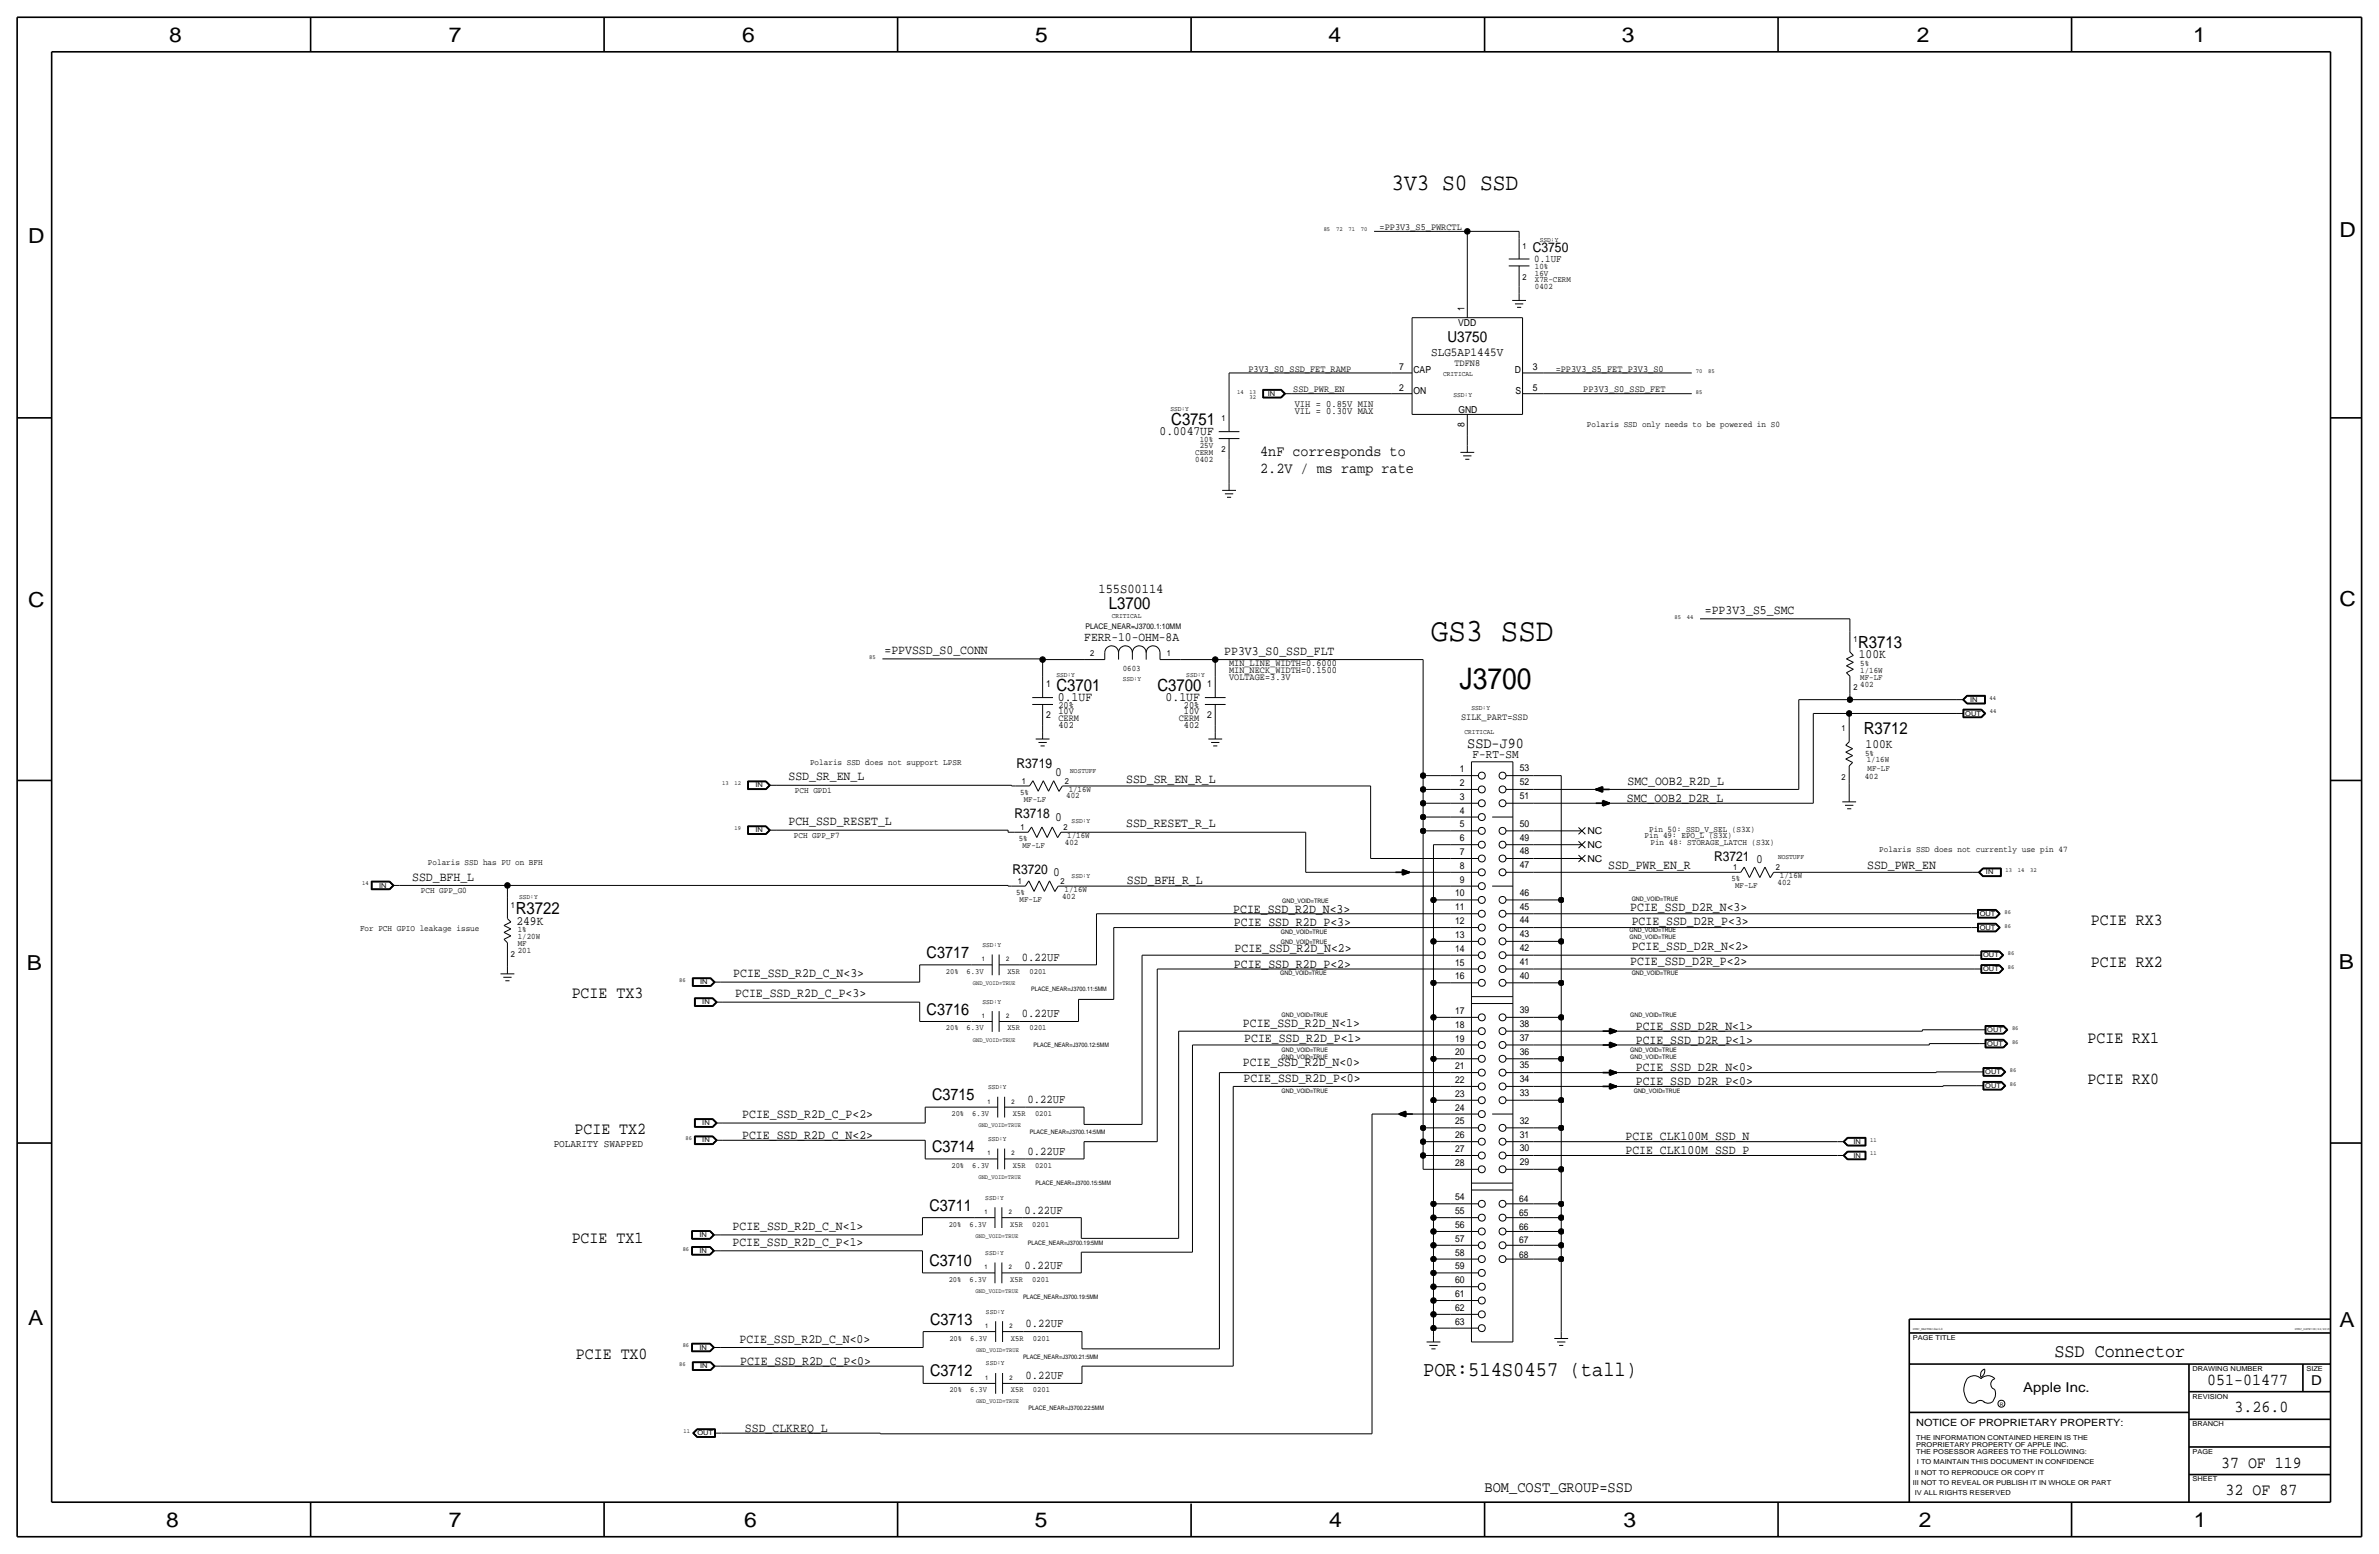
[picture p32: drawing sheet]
<svg xmlns="http://www.w3.org/2000/svg" width="875mm" height="572mm" viewBox="0 0 875 572" stroke-linecap="round" stroke-linejoin="round" font-family="sans-serif">
<defs><g id="words">
<text font-size="12" x="526.3" y="235.7">GS3 SSD</text>
<text font-size="10.9" x="536.9" y="253.5">J3700</text>
<text font-size="8.7" x="511.8" y="69.9">3V3 S0 SSD</text>
<text font-size="7.7" x="523.4" y="506.2">POR:514S0457 (tall)</text>
<g font-size="7.6">
<text x="62.2" y="15.5">8</text>
<text x="165" y="15.5">7</text>
<text x="273" y="15.5">6</text>
<text x="380.7" y="15.5">5</text>
<text x="488.6" y="15.5">4</text>
<text x="596.6" y="15.5">3</text>
<text x="705.1" y="15.5">2</text>
<text x="806.7" y="15.5">1</text>
<text x="10.4" y="89.4">D</text>
<text x="860.5" y="87.1">D</text>
<text x="10.4" y="223.3">C</text>
<text x="860.5" y="222.8">C</text>
<text x="9.8" y="356.6">B</text>
<text x="860.2" y="356.4">B</text>
<text x="10.4" y="487.4">A</text>
<text x="860.5" y="488.2">A</text>
<text x="61.2" y="561.6">8</text>
<text x="165" y="561.6">7</text>
<text x="273.8" y="561.6">6</text>
<text x="380.7" y="561.6">5</text>
<text x="488.9" y="561.6">4</text>
<text x="597.1" y="561.6">3</text>
<text x="705.8" y="561.6">2</text>
<text x="806.9" y="561.6">1</text>
</g>
<text font-size="6.9" x="755.7" y="499.1">SSD Connector</text>
<g font-size="6.2">
<text x="430.8" y="156.2">C3751</text>
<text x="407.9" y="224">L3700</text>
<text x="683.5" y="238.3">R3713</text>
<text x="388.6" y="254">C3701</text>
<text x="425.7" y="254">C3700</text>
<text x="685.6" y="270">R3712</text>
<text x="189.7" y="336.3">R3722</text>
<text x="769.1" y="340.4">PCIE RX3</text>
<text x="769.1" y="355.6">PCIE RX2</text>
<text x="210.3" y="367">PCIE TX3</text>
<text x="767.8" y="383.5">PCIE RX1</text>
<text x="767.8" y="398.8">PCIE RX0</text>
<text x="211.3" y="417.1">PCIE TX2</text>
<text x="210.3" y="457.2">PCIE TX1</text>
<text x="211.8" y="499.9">PCIE TX0</text>
<text x="811.9" y="509.3">051-01477</text>
<text x="821.9" y="519.4">3.26.0</text>
<text x="817" y="539.8">37 OF 119</text>
<text x="818.6" y="549.9">32 OF 87</text>
</g>
<g font-size="5.9">
<text x="340.8" y="352.3">C3717</text>
<text x="340.8" y="373.1">C3716</text>
<text x="342.8" y="404.6">C3715</text>
<text x="342.8" y="423.7">C3714</text>
<text x="341.8" y="445.3">C3711</text>
<text x="341.8" y="465.6">C3710</text>
<text x="342.1" y="487.2">C3713</text>
<text x="342.1" y="506.2">C3712</text>
</g>
<g font-size="5.6">
<text x="532.4" y="125.7">U3750</text>
<text x="463.5" y="167.6">4nF corresponds to</text>
<text x="463.5" y="174">2.2V / ms ramp rate</text>
<text x="539.7" y="275.1">SSD-J90</text>
<text x="546" y="548.6">BOM_COST_GROUP=SSD</text>
</g>
<g font-size="5">
<text x="563.8" y="92.7">C3750</text>
<text x="404.1" y="217.9">155S00114</text>
<text x="373.9" y="282.4">R3719</text>
<text x="373.2" y="301">R3718</text>
<text x="630.5" y="316.7">R3721</text>
<text x="372.4" y="321.6">R3720</text>
<text x="850.1" y="509.3">D</text>
<text x="744.2" y="511.8">Apple Inc.</text>
</g>
<g font-size="4.7">
<text x="426.5" y="160">0.0047UF</text>
<text x="627.1" y="225.8">=PP3V3_S5_SMC</text>
<text x="398.8" y="235.7">FERR-10-OHM-8A</text>
<text x="325.3" y="240.5">=PPVSSD_S0_CONN</text>
<text x="450.3" y="240.8">PP3V3_S0_SSD_FLT</text>
<text x="683.7" y="242.1">100K</text>
<text x="389.1" y="257.8">0.1UF</text>
<text x="428.7" y="257.8">0.1UF</text>
<text x="686.2" y="275.1">100K</text>
<text x="290" y="287">SSD_SR_EN_L</text>
<text x="388.1" y="285.5">0</text>
<text x="414.2" y="288">SSD_SR_EN_R_L</text>
<text x="598.6" y="288.5">SMC_OOB2_R2D_L</text>
<text x="598.4" y="294.9">SMC_OOB2_D2R_L</text>
<text x="290" y="303.5">PCH_SSD_RESET_L</text>
<text x="388.1" y="302">0</text>
<text x="414.2" y="304.3">SSD_RESET_R_L</text>
<text x="645.9" y="317.2">0</text>
<text x="151.6" y="323.8">SSD_BFH_L</text>
<text x="387.3" y="322.3">0</text>
<text x="591.5" y="319.5">SSD_PWR_EN_R</text>
<text x="686.8" y="319.5">SSD_PWR_EN</text>
<text x="414.5" y="325.1">SSD_BFH_R_L</text>
<text x="453.6" y="335.8">PCIE_SSD_R2D_N&lt;3&gt;</text>
<text x="599.6" y="335">PCIE_SSD_D2R_N&lt;3&gt;</text>
<text x="189.9" y="340.1">249K</text>
<text x="453.9" y="340.6">PCIE_SSD_R2D_P&lt;3&gt;</text>
<text x="600.2" y="340.1">PCIE_SSD_D2R_P&lt;3&gt;</text>
<text x="454.1" y="350.3">PCIE_SSD_R2D_N&lt;2&gt;</text>
<text x="600.2" y="349.5">PCIE_SSD_D2R_N&lt;2&gt;</text>
<text x="269.7" y="359.4">PCIE_SSD_R2D_C_N&lt;3&gt;</text>
<text x="453.8" y="355.9">PCIE_SSD_R2D_P&lt;2&gt;</text>
<text x="599.6" y="354.8">PCIE_SSD_D2R_P&lt;2&gt;</text>
<text x="270.5" y="366.8">PCIE_SSD_R2D_C_P&lt;3&gt;</text>
<text x="457.2" y="377.7">PCIE_SSD_R2D_N&lt;1&gt;</text>
<text x="457.7" y="383">PCIE_SSD_R2D_P&lt;1&gt;</text>
<text x="601.7" y="378.7">PCIE_SSD_D2R_N&lt;1&gt;</text>
<text x="601.7" y="383.8">PCIE_SSD_D2R_P&lt;1&gt;</text>
<text x="457.1" y="392.2">PCIE_SSD_R2D_N&lt;0&gt;</text>
<text x="601.7" y="394">PCIE_SSD_D2R_N&lt;0&gt;</text>
<text x="457.4" y="397.8">PCIE_SSD_R2D_P&lt;0&gt;</text>
<text x="601.7" y="399">PCIE_SSD_D2R_P&lt;0&gt;</text>
<text x="273" y="411.2">PCIE_SSD_R2D_C_P&lt;2&gt;</text>
<text x="273" y="418.8">PCIE_SSD_R2D_C_N&lt;2&gt;</text>
<text x="597.9" y="419.4">PCIE_CLK100M_SSD_N</text>
<text x="597.9" y="424.4">PCIE_CLK100M_SSD_P</text>
<text x="269.4" y="452.4">PCIE_SSD_R2D_C_N&lt;1&gt;</text>
<text x="269.4" y="458.2">PCIE_SSD_R2D_C_P&lt;1&gt;</text>
<text x="272" y="493.8">PCIE_SSD_R2D_C_N&lt;0&gt;</text>
<text x="272.2" y="501.9">PCIE_SSD_R2D_C_P&lt;0&gt;</text>
<text x="274" y="526.8">SSD_CLKREQ_L</text>
</g>
<g font-size="4.5">
<text x="526.4" y="130.8">SLG5AP1445V</text>
<text x="541.7" y="278.9">F-RT-SM</text>
</g>
<g font-size="4.4">
<text x="375.9" y="353.3">0.22UF</text>
<text x="375.9" y="374.1">0.22UF</text>
<text x="377.9" y="405.6">0.22UF</text>
<text x="377.9" y="424.7">0.22UF</text>
<text x="376.9" y="446.3">0.22UF</text>
<text x="376.9" y="466.6">0.22UF</text>
<text x="377.1" y="488.2">0.22UF</text>
<text x="377.1" y="507.2">0.22UF</text>
</g>
<g font-size="3.8">
<text x="564.3" y="96.5">0.1UF</text>
<text x="203.7" y="421.9">POLARITY SWAPPED</text>
</g>
<text font-size="3.7" x="704.8" y="524.5">NOTICE OF PROPRIETARY PROPERTY:</text>
<g font-size="3.6">
<text x="476.2" y="149.9">VIH = 0.85V MIN</text>
<text x="476.2" y="152.4">VIL = 0.30V MAX</text>
</g>
<g font-size="3.5">
<text x="507.4" y="84.6">=PP3V3_S5_PWRCTL</text>
<text x="536.4" y="119.9">VDD</text>
<text x="538.7" y="114.3" transform="rotate(-90 538.7 114.3)">1</text>
<text x="459.2" y="136.7">P3V3_S0_SSD_FET_RAMP</text>
<text x="514.6" y="136.1">7</text>
<text x="519.9" y="137.2">CAP</text>
<text x="535" y="134.6">TDFN8</text>
<text x="557.2" y="137.2">D</text>
<text x="563.8" y="136.1">3</text>
<text x="572.2" y="136.7">=PP3V3_S5_FET_P3V3_S0</text>
<text x="514.6" y="143.8">2</text>
<text x="563.8" y="143.8">5</text>
<text x="475.7" y="144.3">SSD_PWR_EN</text>
<text x="519.9" y="144.8">ON</text>
<text x="557.4" y="144.8">S</text>
<text x="582.4" y="144.3">PP3V3_S0_SSD_FET</text>
<text x="536.4" y="151.9">GND</text>
<text x="538.7" y="157.2" transform="rotate(-90 538.7 157.2)">8</text>
<text x="452.1" y="245.1">MIN_LINE_WIDTH=0.6000</text>
<text x="452.1" y="250.2">VOLTAGE=3.3V</text>
<text x="452.1" y="247.6">MIN_NECK_WIDTH=0.1500</text>
<text x="384.8" y="252.7">1</text>
<text x="444" y="252.7">1</text>
<text x="389.3" y="260.4">20%</text>
<text x="389.3" y="262.6">10V</text>
<text x="435.5" y="262.6">10V</text>
<text x="435.5" y="260.3">20%</text>
<text x="384.8" y="264.2">2</text>
<text x="389.3" y="265.2">CERM</text>
<text x="389.3" y="267.7">402</text>
<text x="433.6" y="265.2">CERM</text>
<text x="435.5" y="267.7">402</text>
<text x="444" y="264.2">2</text>
<text x="537.4" y="264.9">SILK_PART=SSD</text>
<text x="536.9" y="283.9">1</text>
<text x="559" y="283.7">53</text>
<text x="536.9" y="289">2</text>
<text x="559" y="288.8">52</text>
<text x="559" y="293.9">51</text>
<text x="536.9" y="299.2">4</text>
<text x="536.9" y="294.1">3</text>
<text x="536.9" y="304.3">5</text>
<text x="559" y="304">50</text>
<text x="536.9" y="309.4">6</text>
<text x="559" y="309.1">49</text>
<text x="583.9" y="311.9">NC</text>
<text x="583.9" y="306.8">NC</text>
<text x="536.9" y="314.4">7</text>
<text x="559" y="314.2">48</text>
<text x="583.9" y="317">NC</text>
<text x="536.9" y="319.5">8</text>
<text x="559" y="319.3">47</text>
<text x="535.2" y="329.7">10</text>
<text x="536.9" y="324.6">9</text>
<text x="559" y="329.4">46</text>
<text x="535.2" y="334.8">11</text>
<text x="559" y="334.5">45</text>
<text x="535.2" y="339.8">12</text>
<text x="559" y="339.6">44</text>
<text x="535.2" y="344.9">13</text>
<text x="559" y="344.7">43</text>
<text x="535.2" y="350">14</text>
<text x="559" y="349.8">42</text>
<text x="535.2" y="355.1">15</text>
<text x="559" y="354.8">41</text>
<text x="559" y="359.9">40</text>
<text x="535.2" y="360.2">16</text>
<text x="535.2" y="378">18</text>
<text x="535.2" y="372.9">17</text>
<text x="559" y="372.6">39</text>
<text x="559" y="377.7">38</text>
<text x="535.2" y="383">19</text>
<text x="559" y="382.8">37</text>
<text x="535.2" y="388.1">20</text>
<text x="559" y="387.9">36</text>
<text x="535.2" y="393.2">21</text>
<text x="559" y="392.9">35</text>
<text x="535.2" y="398.3">22</text>
<text x="559" y="398">34</text>
<text x="535.2" y="403.4">23</text>
<text x="559" y="403.1">33</text>
<text x="535.2" y="413.5">25</text>
<text x="535.2" y="408.4">24</text>
<text x="559" y="413.3">32</text>
<text x="535.2" y="418.6">26</text>
<text x="559" y="418.3">31</text>
<text x="535.2" y="423.7">27</text>
<text x="559" y="423.4">30</text>
<text x="535.2" y="428.8">28</text>
<text x="559" y="428.5">29</text>
<text x="535.2" y="441.4">54</text>
<text x="558.7" y="442">64</text>
<text x="535.2" y="446.5">55</text>
<text x="558.7" y="447">65</text>
<text x="535.2" y="451.6">56</text>
<text x="558.7" y="452.4">66</text>
<text x="535.2" y="461.8">58</text>
<text x="535.2" y="456.7">57</text>
<text x="558.7" y="457.2">67</text>
<text x="535.2" y="466.8">59</text>
<text x="558.7" y="462.5">68</text>
<text x="535.2" y="471.9">60</text>
<text x="535.2" y="477">61</text>
<text x="535.2" y="482.1">62</text>
<text x="535.2" y="487.2">63</text>
</g>
<g font-size="3.2">
<text x="583.7" y="157">Polaris SSD only needs to be powered in S0</text>
<text x="297.9" y="281.4">Polaris SSD does not support LPSR</text>
<text x="292.4" y="291.6">PCH GPD1</text>
<text x="606.6" y="305.8">Pin 50: SSD_V_SEL (S3X)</text>
<text x="292" y="308.1">PCH GPP_F7</text>
<text x="604.9" y="308.4">Pin 49: EPO_L (S3X)</text>
<text x="607.1" y="310.9">Pin 48: STORAGE_LATCH (S3X)</text>
<text x="691.2" y="313.2">Polaris SSD does not currently use pin 47</text>
<text x="157.4" y="318.3">Polaris SSD has PU on BFH</text>
<text x="154.8" y="328.4">PCH GPP_G0</text>
<text x="132.4" y="342.4">For PCH GPIO leakage issue</text>
</g>
<g font-size="3.1">
<text x="560" y="91.4">1</text>
<text x="564.6" y="99.1">10%</text>
<text x="564.6" y="101.3">16V</text>
<text x="560" y="102.9">2</text>
<text x="564.6" y="103.9">X7R-CERM</text>
<text x="564.6" y="106.4">0402</text>
<text x="449.3" y="154.9">1</text>
<text x="439.6" y="167.4">CERM</text>
<text x="441.3" y="164.8">25V</text>
<text x="441.3" y="162.6">10%</text>
<text x="449.3" y="166.4">2</text>
<text x="439.6" y="169.9">0402</text>
<text x="681.7" y="236">1</text>
<text x="401" y="241.3">2</text>
<text x="429.2" y="241.3">1</text>
<text x="684.2" y="244.9">5%</text>
<text x="413" y="246.6">0603</text>
<text x="684.2" y="249.9">MF-LF</text>
<text x="684.2" y="247.4">1/16W</text>
<text x="681.7" y="253.7">2</text>
<text x="684.2" y="252.5">402</text>
<text x="677.4" y="269">1</text>
<text x="686" y="278.1">5%</text>
<text x="686.6" y="280.4">1/16W</text>
<text x="677.4" y="286.8">2</text>
<text x="685.9" y="286.5">402</text>
<text x="686.9" y="283.5">MF-LF</text>
<text x="375.2" y="292.4">5%</text>
<text x="375.9" y="288.3">1</text>
<text x="391.6" y="288.3">2</text>
<text x="392.2" y="293.6">402</text>
<text x="393.1" y="291.1">1/16W</text>
<text x="376.6" y="294.9">MF-LF</text>
<text x="375.4" y="305.3">1</text>
<text x="391.1" y="305.3">2</text>
<text x="374.7" y="309.4">5%</text>
<text x="376.1" y="311.9">MF-LF</text>
<text x="391.7" y="310.6">402</text>
<text x="392.6" y="308.1">1/16W</text>
<text x="637.5" y="320">1</text>
<text x="653.2" y="320">2</text>
<text x="654.7" y="322.8">1/16W</text>
<text x="373.7" y="329.2">5%</text>
<text x="374.3" y="325.1">1</text>
<text x="390.1" y="325.1">2</text>
<text x="391.6" y="327.9">1/16W</text>
<text x="636.9" y="324.1">5%</text>
<text x="638.2" y="326.6">MF-LF</text>
<text x="653.8" y="325.4">402</text>
<text x="187.9" y="334">1</text>
<text x="375" y="331.7">MF-LF</text>
<text x="390.7" y="330.5">402</text>
<text x="190.4" y="345.4">1/20W</text>
<text x="190.4" y="348">MF</text>
<text x="190.4" y="342.9">1%</text>
<text x="187.9" y="351.8">2</text>
<text x="190.4" y="350.5">201</text>
</g>
<g font-size="2.9">
<text x="399.2" y="231.1">PLACE_NEAR=J3700.1:10MM</text>
<text x="347.9" y="358.1">20%</text>
<text x="355.5" y="358.1">6.3V</text>
<text x="370.5" y="358.1">X5R</text>
<text x="378.7" y="358.1">0201</text>
<text x="347.9" y="379">20%</text>
<text x="355.5" y="379">6.3V</text>
<text x="370.5" y="379">X5R</text>
<text x="378.7" y="379">0201</text>
<text x="350" y="410.5">20%</text>
<text x="357.6" y="410.5">6.3V</text>
<text x="372.6" y="410.5">X5R</text>
<text x="380.7" y="410.5">0201</text>
<text x="350" y="429.5">20%</text>
<text x="357.6" y="429.5">6.3V</text>
<text x="372.6" y="429.5">X5R</text>
<text x="380.7" y="429.5">0201</text>
<text x="348.9" y="451.1">20%</text>
<text x="356.6" y="451.1">6.3V</text>
<text x="371.6" y="451.1">X5R</text>
<text x="379.7" y="451.1">0201</text>
<text x="348.9" y="471.4">20%</text>
<text x="356.6" y="471.4">6.3V</text>
<text x="371.6" y="471.4">X5R</text>
<text x="379.7" y="471.4">0201</text>
<text x="349.2" y="493">20%</text>
<text x="356.8" y="493">6.3V</text>
<text x="371.8" y="493">X5R</text>
<text x="379.9" y="493">0201</text>
<text x="349.2" y="512.1">20%</text>
<text x="356.8" y="512.1">6.3V</text>
<text x="371.8" y="512.1">X5R</text>
<text x="379.9" y="512.1">0201</text>
</g>
<g font-size="2.6">
<text x="566.4" y="88.9">SSD:Y</text>
<text x="530.8" y="138.4">CRITICAL</text>
<text x="534.6" y="146.1">SSD:Y</text>
<text x="430.5" y="151.1">SSD:Y</text>
<text x="408.9" y="227.3">CRITICAL</text>
<text x="388.6" y="248.9">SSD:Y</text>
<text x="413" y="250.4">SSD:Y</text>
<text x="436.3" y="248.9">SSD:Y</text>
<text x="541.2" y="261.1">SSD:Y</text>
<text x="538.7" y="270">CRITICAL</text>
<text x="393.6" y="284.2">NOSTUFF</text>
<text x="394.2" y="302.5">SSD:Y</text>
<text x="654" y="316">NOSTUFF</text>
<text x="394.2" y="322.8">SSD:Y</text>
<text x="191" y="330.5">SSD:Y</text>
<text x="361.4" y="348.2">SSD:Y</text>
<text x="361.4" y="369.1">SSD:Y</text>
<text x="363.4" y="400.6">SSD:Y</text>
<text x="363.4" y="419.6">SSD:Y</text>
<text x="362.4" y="441.2">SSD:Y</text>
<text x="362.4" y="461.5">SSD:Y</text>
<text x="362.7" y="483.1">SSD:Y</text>
<text x="362.7" y="502.2">SSD:Y</text>
</g>
<g font-size="2.5">
<text x="466.3" y="145.5">IN</text>
<text x="722.8" y="263.1">OUT</text>
<text x="724.6" y="258.1">IN</text>
<text x="277.9" y="289.6">IN</text>
<text x="277.9" y="306.1">IN</text>
<text x="730.5" y="321.6">IN</text>
<text x="139.4" y="326.4">IN</text>
<text x="728.2" y="341.9">OUT</text>
<text x="728.2" y="336.8">OUT</text>
<text x="729.4" y="352">OUT</text>
<text x="729.4" y="357.1">OUT</text>
<text x="257.5" y="362">IN</text>
<text x="258.3" y="369.3">IN</text>
<text x="731" y="379.5">OUT</text>
<text x="731" y="384.6">OUT</text>
<text x="730.2" y="395">OUT</text>
<text x="730.2" y="400.1">OUT</text>
<text x="258.3" y="413.8">IN</text>
<text x="258.3" y="420.1">IN</text>
<text x="681.7" y="425.7">IN</text>
<text x="681.7" y="420.6">IN</text>
<text x="257.3" y="454.9">IN</text>
<text x="257.3" y="460.8">IN</text>
<text x="257.3" y="496.3">IN</text>
<text x="703.5" y="492.8">PAGE TITLE</text>
<text x="257.5" y="503.2">IN</text>
<text x="806.4" y="504.2">DRAWING NUMBER</text>
<text x="848.3" y="504.2">SIZE</text>
<text x="806.4" y="514.4">REVISION</text>
<text x="256.5" y="527.8">OUT</text>
<text x="806.4" y="524.5">BRANCH</text>
<text x="704.8" y="532.1">PROPRIETARY PROPERTY OF APPLE INC.</text>
<text x="704.8" y="529.6">THE INFORMATION CONTAINED HEREIN IS THE</text>
<text x="704.8" y="534.7">THE POSESSOR AGREES TO THE FOLLOWING:</text>
<text x="705.1" y="538.5">I TO MAINTAIN THIS DOCUMENT IN CONFIDENCE</text>
<text x="806.4" y="534.7">PAGE</text>
<text x="704.3" y="542.3">II NOT TO REPRODUCE OR COPY IT</text>
<text x="806.4" y="544.8">SHEET</text>
<text x="703.5" y="546.1">III NOT TO REVEAL OR PUBLISH IT IN WHOLE OR PART</text>
<text x="704.3" y="549.9">IV ALL RIGHTS RESERVED</text>
</g>
<g font-size="2.3">
<text x="486.9" y="85.1">85</text>
<text x="491.4" y="85.1">72</text>
<text x="496" y="85.1">71</text>
<text x="500.6" y="85.1">70</text>
<text x="623.8" y="137.2">70</text>
<text x="628.3" y="137.2">85</text>
<text x="455.1" y="144.8">14</text>
<text x="459.6" y="146.6">32</text>
<text x="459.6" y="144.8">13</text>
<text x="623.8" y="144.8">85</text>
<text x="615.9" y="227.6">85</text>
<text x="620.5" y="227.6">44</text>
<text x="319.7" y="242.3">85</text>
<text x="731.8" y="257.3">44</text>
<text x="731.9" y="262.4">44</text>
<text x="265.6" y="288.8">13</text>
<text x="270.2" y="288.8">12</text>
<text x="270.2" y="305.3">19</text>
<text x="737.6" y="320.8">13</text>
<text x="742.2" y="320.8">14</text>
<text x="746.8" y="320.8">32</text>
<text x="133.2" y="325.6">14</text>
<text x="471.6" y="332">GND_VOID=TRUE</text>
<text x="600.2" y="331.2">GND_VOID=TRUE</text>
<text x="737.3" y="341.1">86</text>
<text x="737.3" y="336">86</text>
<text x="471.1" y="347.2">GND_VOID=TRUE</text>
<text x="471.1" y="343.4">GND_VOID=TRUE</text>
<text x="599.4" y="345.2">GND_VOID=TRUE</text>
<text x="599.4" y="342.6">GND_VOID=TRUE</text>
<text x="361.1" y="353.6">1</text>
<text x="370" y="353.6">2</text>
<text x="738.5" y="351.3">86</text>
<text x="470.9" y="358.6">GND_VOID=TRUE</text>
<text x="600.2" y="358.4">GND_VOID=TRUE</text>
<text x="738.5" y="356.4">86</text>
<text x="249.8" y="361.2">86</text>
<text x="357.8" y="362.2">GND_VOID=TRUE</text>
<text x="379.3" y="364.5">PLACE_NEAR=J3700.11:5MM</text>
<text x="361.1" y="374.4">1</text>
<text x="370" y="374.4">2</text>
<text x="471.4" y="374.1">GND_VOID=TRUE</text>
<text x="599.6" y="374.1">GND_VOID=TRUE</text>
<text x="357.8" y="383">GND_VOID=TRUE</text>
<text x="740.1" y="378.7">86</text>
<text x="740.1" y="383.8">86</text>
<text x="380.1" y="385.1">PLACE_NEAR=J3700.12:5MM</text>
<text x="471.4" y="386.8">GND_VOID=TRUE</text>
<text x="471.4" y="389.4">GND_VOID=TRUE</text>
<text x="599.6" y="389.4">GND_VOID=TRUE</text>
<text x="599.6" y="386.8">GND_VOID=TRUE</text>
<text x="739.3" y="394.2">86</text>
<text x="739.3" y="399.3">86</text>
<text x="363.2" y="405.9">1</text>
<text x="372.1" y="405.9">2</text>
<text x="471.4" y="402.1">GND_VOID=TRUE</text>
<text x="600.9" y="402.1">GND_VOID=TRUE</text>
<text x="252.1" y="419.4">86</text>
<text x="359.9" y="414.5">GND_VOID=TRUE</text>
<text x="378.8" y="417.1">PLACE_NEAR=J3700.14:5MM</text>
<text x="687.8" y="419.9">11</text>
<text x="363.2" y="424.9">1</text>
<text x="372.1" y="424.9">2</text>
<text x="687.8" y="424.9">11</text>
<text x="359.9" y="433.6">GND_VOID=TRUE</text>
<text x="380.9" y="435.9">PLACE_NEAR=J3700.15:5MM</text>
<text x="362.2" y="446.5">1</text>
<text x="371" y="446.5">2</text>
<text x="358.9" y="455.2">GND_VOID=TRUE</text>
<text x="251.1" y="460">86</text>
<text x="378.1" y="457.7">PLACE_NEAR=J3700.19:5MM</text>
<text x="362.2" y="466.9">1</text>
<text x="371" y="466.9">2</text>
<text x="358.9" y="475.5">GND_VOID=TRUE</text>
<text x="376.3" y="477.8">PLACE_NEAR=J3700.19:5MM</text>
<text x="362.4" y="488.4">1</text>
<text x="371.3" y="488.4">2</text>
<text x="251.1" y="495.6">86</text>
<text x="359.1" y="497.1">GND_VOID=TRUE</text>
<text x="249.8" y="502.4">86</text>
<text x="376.3" y="499.9">PLACE_NEAR=J3700.21:5MM</text>
<text x="362.4" y="507.5">1</text>
<text x="371.3" y="507.5">2</text>
<text x="359.1" y="516.1">GND_VOID=TRUE</text>
<text x="378.3" y="518.4">PLACE_NEAR=J3700.22:5MM</text>
<text x="251.5" y="527">11</text>
</g>
<text font-size="1.8" x="735.5" y="516.9">R</text>
<g font-size="1.2">
<text x="703.5" y="488.9">SYNC_MASTER=david</text>
<text x="844.1" y="488.9">SYNC_DATE=08/22/2016</text>
</g>
</g></defs>
<g fill="none" stroke="#000" stroke-width=".37">
<path d="M505.4 85.1h34.3zM539.7 85.1v24.1zM539.7 85.1h19zM554.9 97.8h7.7zM554.9 95.3h7.7zM558.7 85.1v2.5zM558.7 87.6v7.7zM558.7 97.8v7.6zM519.4 116.8v35.6zM519.4 116.8h40.6zM539.7 109.2v7.6zM556.2 110.5h5.1z"/>
<path d="M557.2 111.8h3.1zM558 113h1.5zM558.7 105.4v2.6zM558.7 108v2.5zM560 116.8v35.6zM452.1 137.2h59.7zM452.1 137.2v13.9zM511.8 137.2h7.6zM560 137.2h7.6zM567.6 137.2h54.6zM448.3 158.8h7.6zM452.1 151.1v7.7z"/>
<path d="M464.5 143.2h6.8zM464.5 143.2v3.2zM464.5 146.4h6.8zM464.6 143.3v3zM464.6 146.3h6.6zM464.6 143.3h6.6zM464.7 143.4v2.8zM464.7 146.2h6.5zM464.7 143.4h6.5zM464.8 143.5h6.3zM464.8 143.5v2.6zM464.8 146.1h6.3z"/>
<path d="M471.1 143.5l1.3 1.3zM471.2 146.2l1.3-1.4zM471.2 143.4l1.3 1.4zM471.2 146.3l1.5-1.5zM471.2 143.3l1.5 1.5zM471.3 146.4l1.5-1.6zM471.3 143.2l1.5 1.6zM472.4 144.8h2.5zM472.4 144.8l-1.3 1.3zM474.9 144.8h36.9zM511.8 144.8h7.6zM519.4 152.4h40.6z"/>
<path d="M539.7 152.4v7.6zM560 144.8h7.6zM567.6 144.8h54.6zM448.3 161.3h7.6zM452.1 168.9v8.9zM452.1 177.8v2.5zM452.1 161.3v7.6zM537.2 166.4h5zM538.2 167.6h3zM538.9 168.9h1.6zM539.7 160v3.8zM539.7 163.8v2.6z"/>
<path d="M449.5 180.3h5.1zM450.5 181.6h3.1zM451.3 182.9h1.5zM625.3 227.6h55.1zM680.4 227.6v4.6zM680.4 232.2v7.6zM680.4 239.8l1.3 1.2zM324.6 242.3h58.9zM379.7 259.1h7.6zM379.7 256.5h7.6zM383.5 242.3v.3zM383.5 242.6h15.2z"/>
<path d="M383.5 242.6v6.3zM383.5 248.9v7.6zM383.5 259.1v7.6zM398.7 242.6h7.6zM406.3 240v2.6zM406.3 240a2.54 2.54 0 0 1 2.6-2.5 2.54 2.54 0 0 1 2.5 2.5 2.54 2.54 0 0 1 2.6-2.5 2.54 2.54 0 0 1 2.5 2.5 2.54 2.54 0 0 1 2.5-2.5 2.54 2.54 0 0 1 2.6 2.5 2.54 2.54 0 0 1 2.5-2.5 2.54 2.54 0 0 1 2.6 2.5M411.4 240v2.6zM416.5 240v2.6zM421.6 240v2.6zM426.7 242.6h7.6zM426.7 240v2.6zM434.3 242.6h12.7z"/>
<path d="M443.2 256.5h7.6zM443.2 259.1h7.6zM447 242.6h76.4zM447 242.6v6.3zM447 248.9v7.6zM447 259.1v7.6zM523.4 242.6v42.6zM661.6 257.3v33zM661.6 257.3h18.8zM679.1 247.4l1.3 1.3zM679.1 244.9l2.6 1.2zM679.1 242.3l2.6 1.3z"/>
<path d="M679.1 242.3l2.6-1.3zM679.1 247.4l2.6-1.3zM679.1 244.9l2.6-1.3zM680.4 255v2.3zM680.4 248.7v6.3zM680.4 257.3h39.4zM719.8 257.3h2.5zM721.9 257.3l1.5-1.6zM721.9 257.3l1.5 1.6zM722 257.3l1.5 1.5zM722 257.3l1.5-1.5zM722.2 257.3l1.3 1.4z"/>
<path d="M722.3 257.3l1.3 1.3zM722.3 257.3l1.3-1.3zM723.4 258.9h6.8zM723.4 255.7h6.9zM723.5 255.8h6.6zM723.5 258.8h6.6zM723.5 255.9h6.5zM723.5 255.9l-1.3 1.4zM723.5 258.7h6.5zM723.6 256h6.3zM723.6 258.6h6.3zM729.9 256v2.6z"/>
<path d="M730 255.9v2.8zM730.1 255.8v3zM730.2 255.7v3.2zM380.9 271.8h5.1zM382 273.1h3zM382.7 274.3h1.6zM383.5 266.7v2.5zM383.5 269.2v2.6zM444.4 271.8h5.1zM445.5 273.1h3zM446.2 274.3h1.6zM447 266.7v2.5z"/>
<path d="M447 269.2v2.6zM667 262.4v33zM667 262.4h13.2zM678.9 279.1l2.5-1.2zM678.9 276.6l2.5-1.3zM678.9 274.1l1.3-1.3zM678.9 274.1l2.5 1.2zM678.9 279.1l2.5 1.3zM678.9 276.6l2.5 1.3zM680.2 262.4v2.8zM680.2 265.2v7.6zM680.2 262.4h39.6z"/>
<path d="M719.8 262.4h2.5zM722 264h6.8zM722 260.8v3.2zM722 260.8h6.8zM722.1 260.9v3zM722.1 263.9h6.7zM722.1 260.9h6.7zM722.2 261h6.5zM722.2 261v2.8zM722.2 263.8h6.5zM722.3 261.1h6.4zM722.3 261.1v2.6z"/>
<path d="M722.3 263.7h6.4zM728.7 263.7l1.2-1.3zM728.7 261.1l1.2 1.3zM728.7 261l1.4 1.4zM728.8 263.9l1.4-1.5zM728.8 260.9l1.4 1.5zM728.8 260.8l1.6 1.6zM728.8 264l1.6-1.6zM730.1 262.4l-1.4 1.4zM275 287.2v3.2zM275 290.4h6.8zM275 287.2h6.8z"/>
<path d="M275.1 287.3v3zM275.1 290.3h6.6zM275.1 287.3h6.6zM275.2 287.4v2.8zM275.2 290.2h6.5zM275.2 287.4h6.5zM275.3 287.5h6.3zM275.3 287.5v2.6zM275.3 290.1h6.3zM281.6 287.5l1.3 1.3zM281.6 290.1l1.3-1.3zM281.7 290.2l1.4-1.4z"/>
<path d="M281.7 287.4l1.4 1.4zM281.7 287.3l1.5 1.5zM281.7 290.3l1.5-1.5zM281.8 287.2l1.6 1.6zM281.8 290.4l1.6-1.6zM282.9 288.8h2.5zM285.4 288.8h86.7zM372.1 288.8v.3zM372.1 289.1h1.5zM373.6 289.1h5.1zM379.9 287.1l2 3.9zM379.9 287.1l-1.2 2z"/>
<path d="M383.7 287.1l-1.8 3.9zM383.7 287.1l2 3.9zM387.6 287.1l-1.9 3.9zM387.6 287.1l1.9 3.9zM390.8 289.1h5.6zM390.8 289.1l-1.3 2zM396.4 289.1h107.7zM504.1 289.1v26.6zM523.4 285.2v5.1zM523.4 290.3v5.1zM523.4 295.4v5.1zM523.4 285.2h10.2z"/>
<path d="M523.4 290.3h10.2zM523.4 295.4h10.2zM533.6 285.2h10.2zM533.6 295.4h10.2zM533.6 290.3h10.2zM541.2 280.2h15.3zM541.2 280.2v213.3zM553.9 295.4h10.2zM553.9 285.2h10.2zM553.9 290.3h10.2zM556.5 280.2v213.3zM564.1 295.4h102.9z"/>
<path d="M564.1 290.3h97.5zM564.1 285.2h10.1zM574.2 285.2v45.8zM677.6 294.9h5.1zM678.6 296.2h3.1zM679.4 297.4h1.5zM680.2 281.7l1.2-1.3zM680.2 288v4.4zM680.2 292.4v2.5zM680.2 281.7v6.3zM275 303.7v3.2zM275 306.9h6.8z"/>
<path d="M275 303.7h6.8zM275.1 303.8v3zM275.1 306.8h6.6zM275.1 303.8h6.6zM275.2 303.9v2.8zM275.2 306.7h6.5zM275.2 303.9h6.5zM275.3 304h6.3zM275.3 304v2.6zM275.3 306.6h6.3zM281.6 304l1.3 1.3zM281.6 306.6l1.3-1.3z"/>
<path d="M281.7 306.7l1.4-1.4zM281.7 303.9l1.4 1.4zM281.7 303.8l1.5 1.5zM281.7 306.8l1.5-1.5zM281.8 303.7l1.6 1.6zM281.8 306.9l1.6-1.6zM282.9 305.3h2.5zM285.4 305.3h85.4zM370.8 305.3v.8zM370.8 306.1h2.3zM373.1 306.1h5.1zM379.4 304.1l2 3.9z"/>
<path d="M379.4 304.1l-1.2 2zM383.2 304.1l-1.8 3.9zM383.2 304.1l2 3.9zM387 304.1l-1.8 3.9zM387 304.1l2 3.9zM390.2 306.1h5.7zM390.2 306.1l-1.2 2zM395.9 306.1h84.4zM480.3 306.1v14.7zM504.1 315.7h29.5zM523.4 300.5v5.1zM523.4 305.6v109.2z"/>
<path d="M523.4 300.5h10.2zM523.4 305.6h10.2zM527.3 310.6h6.3zM527.3 310.6v20.4zM533.6 315.7h10.2zM533.6 310.6h10.2zM533.6 305.6h10.2zM533.6 300.5h10.2zM548.8 300.5h7.7zM553.9 310.6h10.2zM553.9 315.7h10.2zM553.9 305.6h10.2z"/>
<path d="M564.1 315.7h17.8zM564.1 305.6h17.8zM564.1 310.6h17.8zM580.6 309.4l2.5 2.5zM580.6 304.3l2.5 2.5zM580.6 314.5l2.5 2.5zM583.1 309.4l-2.5 2.5zM583.1 304.3l-2.5 2.5zM583.1 314.5l-2.5 2.5zM641.6 318.9l-1.3 1.9zM641.6 318.9l1.9 3.8zM645.4 318.9l-1.9 3.8z"/>
<path d="M645.4 318.9l1.9 3.8zM649.2 318.9l-1.9 3.8zM649.2 318.9l1.9 3.8zM729.3 319.2h6.8zM729.3 319.2l-1.6 1.6zM729.3 319.3h6.7zM729.4 319.4h6.5zM729.4 319.5h6.4zM735.8 319.5v2.6zM735.9 319.4v2.8zM736 319.3v3zM736.1 319.2v3.2z"/>
<path d="M136.6 324.1v3.1zM136.6 327.2h6.8zM136.6 324.1h6.8zM136.7 324.2v2.9zM136.7 327.1h6.6zM136.7 324.2h6.6zM136.8 324.3h6.5zM136.8 324.3v2.7zM136.8 327h6.5zM136.9 324.4v2.5zM136.9 326.9h6.3zM136.9 324.4h6.3z"/>
<path d="M143.2 326.9l1.3-1.3zM143.2 324.4l1.3 1.2zM143.3 324.3l1.3 1.3zM143.3 324.2l1.5 1.4zM143.3 327.1l1.5-1.5zM143.4 324.1l1.5 1.5zM143.4 327.2l1.5-1.6zM144.5 325.6h2.5zM144.6 325.6l-1.3 1.4zM147 325.6h39.6zM186.6 337.8l1.3 1.3zM186.6 325.6v4.6z"/>
<path d="M186.6 330.2v7.6zM186.6 325.6h184.2zM370.8 325.6v.3zM370.8 325.9h1.3zM372.1 325.9h5zM378.4 324l1.9 3.8zM378.4 324l-1.3 1.9zM382.2 324l-1.9 3.8zM382.2 324l1.9 3.8zM386 324l-1.9 3.8zM386 324l2 3.8zM389.2 325.9h5.7z"/>
<path d="M389.2 325.9l-1.2 2zM394.9 325.9h138.7zM403.3 336h130.3zM403.3 336v18.8zM480.3 320.8h53.3zM527.3 331h6.3zM527.3 331v15.2zM533.6 325.9h10.2zM533.6 331h10.2zM533.6 336h10.2zM533.6 320.8h10.2zM548.8 325.9h7.7z"/>
<path d="M553.9 331h10.2zM553.9 320.8h10.2zM553.9 336h10.2zM564.1 331h10.1zM564.1 320.8h71.1zM564.1 336h161zM574.2 331v15.2zM635.2 320.8h5.1zM652.4 320.8l-1.3 2zM652.4 320.8h5.7zM658.1 320.8h67.5zM725.1 336h2.6z"/>
<path d="M725.6 320.8h2.6zM727.4 339.5h6.8zM727.4 334.5h6.8zM727.4 339.5v3.2zM727.4 337.6h6.8zM727.4 334.5v3.1zM727.5 339.6v3zM727.5 334.6v2.9zM727.5 337.5h6.6zM727.5 339.6h6.6zM727.5 334.6h6.6zM727.6 339.8v2.7z"/>
<path d="M727.6 334.7v2.7zM727.6 337.4h6.5zM727.6 339.8h6.5zM727.6 334.7h6.5zM727.7 339.9h6.3zM727.7 339.9v2.5zM727.7 334.8h6.3zM727.7 334.8v2.5zM727.7 337.3h6.3zM727.7 320.8l1.6 1.6zM727.9 320.8l1.4-1.5zM727.9 320.8l1.4 1.5z"/>
<path d="M728 320.8l1.4 1.4zM728 320.8l1.4-1.4zM728.2 320.8l1.2-1.3zM728.2 320.8l1.2 1.3zM729.3 322.4h6.8zM729.3 322.3h6.7zM729.4 322.2h6.5zM729.4 322.1h6.4zM734 337.3l1.3-1.3zM734 339.9l1.3 1.2zM734 334.8l1.3 1.2zM734.1 339.8l1.3 1.3z"/>
<path d="M734.1 334.7l1.3 1.3zM734.1 337.5l1.5-1.5zM734.1 339.6l1.5 1.5zM734.1 334.6l1.5 1.4zM734.2 337.6l1.5-1.6zM734.2 339.5l1.5 1.6zM734.2 334.5l1.5 1.5zM735.4 336l-1.3 1.4zM184.1 358.1h5.1zM185.1 359.4h3.1zM185.4 345.4l1.2 1.3zM185.4 342.9l2.5 1.3z"/>
<path d="M185.4 340.4l2.5 1.2zM185.4 340.4l2.5-1.3zM185.4 345.4l2.5-1.2zM185.4 342.9l2.5-1.3zM186.6 353.1v2.5zM186.6 355.6v2.5zM186.6 346.7v6.4zM254.7 359.6v3.2zM254.7 359.6h6.8zM254.8 359.7v3zM254.8 359.7h6.6zM254.9 359.8v2.8z"/>
<path d="M254.9 359.8h6.5zM255 359.9h6.3zM255 359.9v2.6zM261.3 359.9l1.3 1.3zM261.4 359.8l1.3 1.4zM261.4 359.7l1.5 1.5zM261.5 359.6l1.5 1.6zM338.3 354.8h19zM338.3 354.8v6.4zM357.3 354.8h7.6zM364.9 351v7.6zM367.5 354.8h7.6z"/>
<path d="M367.5 351v7.6zM375.1 354.8h28.2zM409.7 341.1v26.4zM409.7 341.1h123.9zM420.1 351.3v62.2zM420.1 351.3h113.5zM425.7 356.4h107.9zM425.7 356.4v63.5zM527.3 346.2h6.3zM527.3 346.2v15.2zM533.6 341.1h10.2zM533.6 346.2h10.2z"/>
<path d="M533.6 351.3h10.2zM533.6 356.4h10.2zM553.9 356.4h10.2zM553.9 351.3h10.2zM553.9 346.2h10.2zM553.9 341.1h10.2zM564.1 351.3h162.3zM564.1 346.2h10.1zM564.1 341.1h161zM564.1 356.4h162.3zM574.2 346.2v15.2zM725.1 341.1h2.6z"/>
<path d="M726.4 356.4h2.5zM726.4 351.3h2.5zM727.4 342.7h6.8zM727.5 342.6h6.6zM727.6 342.5h6.5zM727.7 342.4h6.3zM728.6 354.8h6.8zM728.6 349.7h6.8zM728.6 357.9h6.8zM728.6 354.8v3.1zM728.6 352.9h6.8zM728.6 349.7v3.2z"/>
<path d="M728.7 354.9v2.9zM728.7 357.8h6.7zM728.7 349.8v3zM728.7 352.8h6.7zM728.7 354.9h6.7zM728.7 349.8h6.7zM728.8 355h6.5zM728.8 349.9h6.5zM728.8 355v2.7zM728.8 357.7h6.5zM728.8 349.9v2.8zM728.8 352.7h6.5z"/>
<path d="M728.9 355.1h6.4zM728.9 355.1v2.5zM728.9 357.6h6.4zM728.9 350h6.4zM728.9 350v2.6zM728.9 352.6h6.4zM734 342.4l1.3-1.3zM734.1 342.6l1.5-1.5zM734.2 342.7l1.5-1.6zM735.3 355.1l1.2 1.3zM735.3 350l1.2 1.3zM735.3 357.6l1.2-1.2z"/>
<path d="M735.3 352.6l1.2-1.3zM735.3 357.7l1.4-1.3zM735.3 352.7l1.4-1.4zM735.3 355l1.4 1.4zM735.3 349.9l1.4 1.4zM735.4 357.8l1.5-1.4zM735.4 352.8l1.5-1.5zM735.4 354.9l1.5 1.5zM735.4 349.8l1.5 1.5zM735.4 352.9l1.6-1.6zM735.4 341.1l-1.3 1.4zM735.4 354.8l1.6 1.6z"/>
<path d="M735.4 349.7l1.6 1.6zM737 356.4l-1.6 1.5zM185.9 360.7h1.5zM254.7 362.8h6.8zM254.8 362.7h6.6zM254.9 362.6h6.5zM255 362.5h6.3zM255.4 367v3.1zM255.4 370.1h6.8zM255.4 367h6.8zM255.5 367.1v2.9zM255.5 370h6.7z"/>
<path d="M255.5 367.1h6.7zM255.6 367.2v2.7zM255.6 369.9h6.5zM255.6 367.2h6.5zM255.7 367.3h6.4zM255.7 367.3v2.5zM255.7 369.8h6.4zM261.3 362.5l1.3-1.3zM261.4 362.6l1.3-1.4zM261.4 362.7l1.5-1.5zM261.5 362.8l1.5-1.6zM262.1 367.3l1.2 1.3z"/>
<path d="M262.1 369.8l1.2-1.2zM262.1 369.9l1.4-1.3zM262.1 367.2l1.4 1.4zM262.2 367.1l1.5 1.5zM262.2 370l1.5-1.4zM262.2 367l1.6 1.6zM262.2 370.1l1.6-1.5zM262.6 361.2h2.5zM263.3 368.6h2.6zM265.1 361.2h73.2zM265.9 368.6h72.4zM338.3 375.7h19z"/>
<path d="M338.3 368.6v7.1zM357.3 375.7h7.6zM364.9 371.9v7.6zM367.5 375.7h7.6zM367.5 371.9v7.6zM375.1 375.7h21.6zM396.7 367.5h13zM396.7 367.5v8.2zM433.5 379.2h100.1zM433.5 379.2v76.2zM527.3 374.1h6.3zM527.3 361.4h6.3z"/>
<path d="M527.3 374.1v15.3zM527.3 361.4v12.7zM533.6 379.2h10.2zM533.6 374.1h10.2zM533.6 361.4h10.2zM541.2 366.5h15.3zM541.2 369.1h15.3zM553.9 374.1h10.2zM553.9 361.4h10.2zM553.9 379.2h10.2zM564.1 361.4h10.1zM564.1 379.2h143z"/>
<path d="M564.1 374.1h10.1zM574.2 374.1v15.3zM574.2 361.4v12.7zM707.1 378.7v.5zM707.1 378.7h20.8zM727.9 378.7h2.6zM730.1 377.1v3.2zM730.1 377.1h6.9zM730.2 377.2v3zM730.3 377.2h6.6zM730.4 377.3h6.5zM730.4 377.3v2.8z"/>
<path d="M730.5 377.4h6.3zM730.5 377.4v2.6zM730.5 380h6.3zM736.8 380l1.3-1.3zM736.8 377.4l1.3 1.3zM736.9 377.3l1.3 1.4zM736.9 377.2l1.5 1.5zM737 377.1l1.5 1.6zM738.2 378.7l-1.3 1.4zM738.5 378.7l-1.5 1.6zM438.6 384.3h95zM438.6 384.3v76.2z"/>
<path d="M448.5 394.5v101.6zM448.5 394.5h85.1zM453.6 399.5h80zM453.6 399.5v102.9zM527.3 389.4h6.3zM527.3 389.4v15.2zM533.6 399.5h10.2zM533.6 389.4h10.2zM533.6 394.5h10.2zM533.6 384.3h10.2zM553.9 389.4h10.2zM553.9 399.5h10.2z"/>
<path d="M553.9 394.5h10.2zM553.9 384.3h10.2zM564.1 389.4h10.1zM564.1 394.5h148.1zM564.1 399.5h150.6zM564.1 384.3h145.5zM574.2 389.4v15.2zM709.6 383.8v.5zM709.6 383.8h18.3zM712.2 394.2v.3zM712.2 394.2h15zM714.7 399.3v.2z"/>
<path d="M714.7 399.3h12.5zM727.2 394.2h2.5zM727.2 399.3h2.5zM727.9 383.8h2.6zM729.4 392.6h6.8zM729.4 397.7h6.8zM729.4 395.8h6.8zM729.4 392.6v3.2zM729.4 397.7v3.2zM729.5 392.7v3zM729.5 395.7h6.6zM729.5 397.8v3z"/>
<path d="M729.5 392.7h6.6zM729.5 397.8h6.6zM729.6 392.8v2.8zM729.6 395.6h6.5zM729.6 397.9v2.8zM729.6 392.8h6.5zM729.6 397.9h6.5zM729.7 392.9h6.3zM729.7 392.9v2.6zM729.7 395.5h6.3zM729.7 398h6.3zM729.7 398v2.6z"/>
<path d="M730.1 380.3h6.9zM730.1 385.4h6.9zM730.1 382.2v3.2zM730.1 382.2h6.9zM730.2 380.2h6.7zM730.2 382.3v3zM730.2 385.3h6.7zM730.3 382.3h6.6zM730.4 382.4h6.5zM730.4 380.1h6.5zM730.4 382.4v2.8zM730.4 385.2h6.5z"/>
<path d="M730.5 382.5h6.3zM730.5 382.5v2.6zM730.5 385.1h6.3zM736 395.5l1.3-1.3zM736 392.9l1.3 1.3zM736 398l1.3 1.3zM736.1 392.8l1.4 1.4zM736.1 397.9l1.4 1.4zM736.1 392.7l1.5 1.5zM736.1 397.8l1.5 1.5zM736.1 395.7l1.5-1.5zM736.2 395.8l1.6-1.6z"/>
<path d="M736.2 392.6l1.6 1.6zM736.2 397.7l1.6 1.6zM736.8 385.1l1.3-1.3zM736.8 382.5l1.3 1.3zM736.9 382.4l1.3 1.4zM736.9 380.2l1.5-1.5zM736.9 385.3l1.5-1.5zM736.9 382.3l1.5 1.5zM737 382.2l1.5 1.6zM737 385.4l1.5-1.6zM737.5 394.2l-1.4 1.4zM737.5 399.3l-1.4 1.4z"/>
<path d="M738.2 383.8l-1.3 1.4zM255.4 417.8v3.1zM255.4 411.4v3.2zM255.4 414.6h6.8zM255.4 417.8h6.8zM255.4 411.4h6.8zM255.5 417.9v2.9zM255.5 411.5v3zM255.5 414.5h6.7zM255.5 417.9h6.7zM255.5 411.5h6.7zM255.6 418v2.7z"/>
<path d="M255.6 411.6v2.8zM255.6 414.4h6.5zM255.6 418h6.5zM255.6 411.6h6.5zM255.7 418.1h6.4zM255.7 418.1v2.5zM255.7 411.7h6.4zM255.7 411.7v2.6zM255.7 414.3h6.4zM262.1 418.1l1.2 1.3zM262.1 411.7l1.2 1.3zM262.1 414.3l1.2-1.3z"/>
<path d="M262.1 414.4l1.4-1.4zM262.1 418l1.4 1.4zM262.1 411.6l1.4 1.4zM262.2 417.9l1.5 1.5zM262.2 411.5l1.5 1.5zM262.2 414.5l1.5-1.5zM262.2 417.8l1.6 1.6zM262.2 411.4l1.6 1.6zM262.2 414.6l1.6-1.6zM263.3 419.4h2.6zM263.3 413h2.6zM265.9 419.4h74.4z"/>
<path d="M265.9 413h74.4zM340.3 419.4v6.8zM340.3 407.2h19.1zM340.3 407.2v5.8zM359.4 407.2h7.6zM367 403.4v7.6zM369.5 407.2h7.6zM369.5 403.4v7.6zM377.1 407.2h21.6zM398.7 413.5h21.4zM398.7 407.2v6.3zM398.7 419.9h27z"/>
<path d="M398.7 419.9v6.3zM504.6 409.7v117.6zM504.6 409.7h29zM523.4 414.8v5.1zM523.4 419.9v5zM523.4 414.8h10.2zM523.4 419.9h10.2zM527.3 404.6h6.3zM527.3 404.6v38.1zM533.6 419.9h10.2zM533.6 409.7h10.2zM533.6 404.6h10.2z"/>
<path d="M533.6 414.8h10.2zM548.8 409.7h7.7zM553.9 419.9h10.2zM553.9 404.6h10.2zM553.9 414.8h10.2zM564.1 404.6h10.1zM564.1 419.9h111.7zM564.1 414.8h10.1zM574.2 414.8v15.2zM574.2 404.6v10.2zM675.8 419.9h2.6zM677.9 419.9l1.6 1.5z"/>
<path d="M678.1 419.9l1.5 1.4zM678.1 419.9l1.5-1.5zM678.2 419.9l1.4-1.4zM678.2 419.9l1.4 1.3zM678.4 419.9l1.3-1.3zM678.4 419.9l1.3 1.2zM679.5 418.3h6.8zM679.5 418.3l-1.6 1.6zM679.6 418.4h6.6zM679.6 418.5h6.5zM679.7 418.6h6.3zM686 418.6v2.5z"/>
<path d="M686.1 418.5v2.7zM686.2 418.4v2.9zM686.3 418.3v3.1zM729.4 400.9h6.8zM729.5 400.8h6.6zM729.6 400.7h6.5zM729.7 400.6h6.3zM736 400.6l1.3-1.3zM736.1 400.8l1.5-1.5zM736.2 400.9l1.6-1.6zM255.4 420.9h6.8zM255.5 420.8h6.7z"/>
<path d="M255.6 420.7h6.5zM255.7 420.6h6.4zM262.1 420.6l1.2-1.2zM262.1 420.7l1.4-1.3zM262.2 420.8l1.5-1.4zM262.2 420.9l1.6-1.5zM340.3 426.2h19.1zM359.4 426.2h7.6zM367 422.4v7.6zM369.5 426.2h7.6zM369.5 422.4v7.6zM377.1 426.2h21.6z"/>
<path d="M523.4 424.9v5.1zM523.4 424.9h10.2zM523.4 430h10.2zM533.6 430h10.2zM533.6 424.9h10.2zM541.2 435.1h15.3zM541.2 437.6h15.3zM553.9 430h10.2zM553.9 424.9h10.2zM564.1 430h10.1zM564.1 424.9h111.7zM574.2 430v12.7z"/>
<path d="M675.8 424.9h2.6zM677.9 424.9l1.6 1.6zM678.1 424.9l1.5 1.5zM678.1 424.9l1.5-1.4zM678.2 424.9l1.4-1.3zM678.2 424.9l1.4 1.4zM678.4 424.9l1.3-1.2zM678.4 424.9l1.3 1.3zM679.5 426.5h6.8zM679.5 421.4h6.8zM679.5 423.4h6.8zM679.5 423.4l-1.6 1.5z"/>
<path d="M679.6 423.5h6.6zM679.6 426.4h6.6zM679.6 421.3h6.6zM679.6 423.6h6.5zM679.6 426.3h6.5zM679.6 421.2h6.5zM679.7 426.2h6.3zM679.7 421.1h6.3zM679.7 423.7h6.3zM686 423.7v2.5zM686.1 423.6v2.7zM686.2 423.5v2.9z"/>
<path d="M686.3 423.4v3.1zM254.4 452.6v3.1zM254.4 455.7h6.8zM254.4 458.4v3.2zM254.4 452.6h6.8zM254.4 458.4h6.8zM254.5 452.7v2.9zM254.5 455.6h6.7zM254.5 458.5v3zM254.5 452.7h6.7zM254.5 458.5h6.7zM254.6 452.8h6.5z"/>
<path d="M254.6 458.6h6.5zM254.6 452.8v2.7zM254.6 455.5h6.5zM254.6 458.6v2.8zM254.7 452.9h6.4zM254.7 452.9v2.5zM254.7 455.4h6.4zM254.7 458.7h6.4zM254.7 458.7v2.6zM261.1 455.4l1.2-1.2zM261.1 452.9l1.2 1.3zM261.1 458.7l1.2 1.3z"/>
<path d="M261.1 455.5l1.4-1.3zM261.1 452.8l1.4 1.4zM261.1 458.6l1.4 1.4zM261.2 452.7l1.4 1.5zM261.2 458.5l1.4 1.5zM261.2 455.6l1.4-1.4zM261.2 452.6l1.6 1.6zM261.2 458.4l1.6 1.6zM261.2 455.7l1.6-1.5zM262.3 454.2h2.6zM262.3 460h2.6zM264.9 460h74.4z"/>
<path d="M264.9 454.2h74.4zM339.3 460v8.1zM339.3 447.8h19zM339.3 447.8v6.4zM358.3 447.8h7.7zM366 444v7.6zM368.5 447.8h7.6zM368.5 444v7.6zM376.1 447.8h21.6zM397.7 455.4h35.8zM397.7 447.8v7.6zM527.3 458h6.3z"/>
<path d="M527.3 452.9h6.3zM527.3 447.8h6.3zM527.3 442.7h6.3zM527.3 458v5zM527.3 452.9v5.1zM527.3 447.8v5.1zM527.3 442.7v5.1zM533.6 442.7h10.2zM533.6 458h10.2zM533.6 452.9h10.2zM533.6 447.8h10.2zM553.9 442.7h10.2z"/>
<path d="M553.9 447.8h10.2zM553.9 452.9h10.2zM553.9 458h10.2zM564.1 458h10.1zM564.1 452.9h10.1zM564.1 447.8h10.1zM564.1 442.7h10.1zM574.2 458v5zM574.2 452.9v5.1zM574.2 447.8v5.1zM574.2 442.7v5.1zM254.4 461.6h6.8z"/>
<path d="M254.5 461.5h6.7zM254.6 461.4h6.5zM254.7 461.3h6.4zM261.1 461.3l1.2-1.3zM261.1 461.4l1.4-1.4zM261.2 461.5l1.4-1.5zM261.2 461.6l1.6-1.6zM339.3 468.1h19zM358.3 468.1h7.7zM366 464.3v7.6zM368.5 468.1h7.6zM368.5 464.3v7.6z"/>
<path d="M376.1 468.1h21.6zM397.7 460.5h40.9zM397.7 460.5v7.6zM527.3 478.3h6.3zM527.3 473.2h6.3zM527.3 468.1h6.3zM527.3 463h6.3zM527.3 478.3v5.1zM527.3 473.2v5.1zM527.3 468.1v5.1zM527.3 463v5.1zM533.6 468.1h10.2z"/>
<path d="M533.6 478.3h10.2zM533.6 463h10.2zM533.6 473.2h10.2zM553.9 463h10.2zM564.1 463h10.1zM574.2 463v26.7zM254.4 494v3.1zM254.4 497.1h6.8zM254.4 494h6.8zM254.5 494.1v2.9zM254.5 497h6.7zM254.5 494.1h6.7z"/>
<path d="M254.6 494.2h6.5zM254.6 494.2v2.7zM254.6 496.9h6.5zM254.7 494.3h6.4zM254.7 494.3v2.5zM254.7 496.8h6.4zM261.1 496.8l1.2-1.2zM261.1 494.3l1.2 1.3zM261.1 496.9l1.4-1.3zM261.1 494.2l1.4 1.4zM261.2 494.1l1.4 1.5zM261.2 497l1.4-1.4z"/>
<path d="M261.2 494l1.6 1.6zM261.2 497.1l1.6-1.5zM262.3 495.6h2.6zM264.9 495.6h74.6zM339.5 489.7h19.1zM339.5 489.7v5.9zM358.6 489.7h7.6zM366.2 485.9v7.6zM368.8 489.7h7.6zM368.8 485.9v7.6zM376.4 489.7h21.6zM398 496.1h50.5z"/>
<path d="M398 489.7v6.4zM524.7 493.5h5.1zM525.7 494.8h3.1zM526.5 496.1h1.5zM527.3 488.4h6.3zM527.3 483.4h6.3zM527.3 483.4v5zM527.3 488.4v2.6zM527.3 491v2.5zM533.6 483.4h10.2zM533.6 488.4h10.2zM541.2 493.5h15.3z"/>
<path d="M571.7 492.3h5.1zM572.7 493.5h3.1zM573.5 494.8h1.5zM574.2 489.7v2.6zM254.7 500.8v3.2zM254.7 504h6.8zM254.7 500.8h6.8zM254.8 500.9v3zM254.8 503.9h6.6zM254.8 500.9h6.6zM254.9 501v2.8zM254.9 503.8h6.5z"/>
<path d="M254.9 501h6.5zM255 501.1h6.3zM255 501.1v2.6zM255 503.7h6.3zM261.3 501.1l1.3 1.3zM261.3 503.7l1.3-1.3zM261.4 503.8l1.3-1.4zM261.4 501l1.3 1.4zM261.4 503.9l1.5-1.5zM261.4 500.9l1.5 1.5zM261.5 500.8l1.5 1.6zM261.5 504l1.5-1.6z"/>
<path d="M262.6 502.4h2.5zM265.1 502.4h74.4zM339.5 508.8h19.1zM339.5 502.4v6.4zM358.6 508.8h7.6zM366.2 505v7.6zM368.8 508.8h7.6zM368.8 505v7.6zM376.4 508.8h21.6zM398 502.4h55.6zM398 502.4v6.4zM724.1 515.6l.5 .2a2.67 2.67 0 0 0 2.5-.2"/>
<path d="M726.8 515.7a2.09 2.09 0 0 1 3.1 0M728.6 506.5a2.69 2.69 0 0 0 1.3-3 2.26 2.26 0 0 0-1.3 3M729.7 515.6l.4 .2a2.67 2.67 0 0 0 2.6-.2M733.7 511.1a4.5 4.5 0 0 1-1 4.6M733.8 511a2.08 2.08 0 0 1-1.6-2 2.08 2.08 0 0 1 1.6-2 3.4 3.4 0 0 0-5.1 0 3.6 3.6 0 0 0-3.9-.8 3.6 3.6 0 0 0-2.3 3.3 7.1 7.1 0 0 0 1.6 6.2M254.8 527l1.5-1.5zM254.8 527l1.5 1.6zM254.9 527l1.5-1.4zM254.9 527.1l1.5 1.4zM255.1 527l1.3-1.3zM255.1 527.1l1.3 1.3zM255.2 527l1.3-1.2z"/>
<path d="M255.2 527l1.3 1.3zM256.3 528.6h6.8zM256.3 525.5h6.8zM256.4 525.6h6.6zM256.4 528.5h6.6zM256.4 525.7h6.5zM256.4 528.4h6.5zM256.5 525.8h6.3zM256.5 528.3h6.3zM262.8 527h2.6zM262.8 525.8v2.5zM262.9 525.7v2.7z"/>
<path d="M263 525.6v2.9zM263.1 525.5v3.1zM265.4 527h58.4zM323.8 527.3h180.8zM323.8 527.1v.2z"/>
<circle cx="545" cy="295.4" r="1.28"/>
<circle cx="545" cy="290.3" r="1.28"/>
<circle cx="545" cy="285.3" r="1.28"/>
<circle cx="552.6" cy="295.4" r="1.28"/>
<circle cx="552.6" cy="285.3" r="1.28"/>
<circle cx="552.6" cy="290.3" r="1.28"/>
<circle cx="545" cy="305.6" r="1.28"/>
<circle cx="545" cy="310.7" r="1.28"/>
<circle cx="545" cy="300.5" r="1.28"/>
<circle cx="545" cy="315.7" r="1.28"/>
<circle cx="552.6" cy="315.7" r="1.28"/>
<circle cx="552.6" cy="305.6" r="1.28"/>
<circle cx="552.6" cy="310.7" r="1.28"/>
<circle cx="545" cy="336.1" r="1.28"/>
<circle cx="545" cy="325.9" r="1.28"/>
<circle cx="545" cy="331" r="1.28"/>
<circle cx="545" cy="320.8" r="1.28"/>
<circle cx="552.6" cy="320.8" r="1.28"/>
<circle cx="552.6" cy="336.1" r="1.28"/>
<circle cx="552.6" cy="331" r="1.28"/>
<circle cx="545" cy="346.2" r="1.28"/>
<circle cx="545" cy="341.1" r="1.28"/>
<circle cx="545" cy="356.4" r="1.28"/>
<circle cx="545" cy="351.3" r="1.28"/>
<circle cx="552.6" cy="356.4" r="1.28"/>
<circle cx="552.6" cy="351.3" r="1.28"/>
<circle cx="552.6" cy="346.2" r="1.28"/>
<circle cx="552.6" cy="341.1" r="1.28"/>
<circle cx="545" cy="379.2" r="1.28"/>
<circle cx="545" cy="361.5" r="1.28"/>
<circle cx="545" cy="374.2" r="1.28"/>
<circle cx="552.6" cy="379.2" r="1.28"/>
<circle cx="552.6" cy="374.2" r="1.28"/>
<circle cx="552.6" cy="361.5" r="1.28"/>
<circle cx="545" cy="399.6" r="1.28"/>
<circle cx="545" cy="384.3" r="1.28"/>
<circle cx="545" cy="394.5" r="1.28"/>
<circle cx="545" cy="389.4" r="1.28"/>
<circle cx="552.6" cy="384.3" r="1.28"/>
<circle cx="552.6" cy="399.6" r="1.28"/>
<circle cx="552.6" cy="394.5" r="1.28"/>
<circle cx="552.6" cy="389.4" r="1.28"/>
<circle cx="545" cy="409.7" r="1.28"/>
<circle cx="545" cy="414.8" r="1.28"/>
<circle cx="545" cy="404.6" r="1.28"/>
<circle cx="545" cy="419.9" r="1.28"/>
<circle cx="552.6" cy="414.8" r="1.28"/>
<circle cx="552.6" cy="419.9" r="1.28"/>
<circle cx="552.6" cy="404.6" r="1.28"/>
<circle cx="545" cy="425" r="1.28"/>
<circle cx="545" cy="430" r="1.28"/>
<circle cx="552.6" cy="430" r="1.28"/>
<circle cx="552.6" cy="425" r="1.28"/>
<circle cx="545" cy="452.9" r="1.28"/>
<circle cx="545" cy="442.7" r="1.28"/>
<circle cx="545" cy="447.8" r="1.28"/>
<circle cx="545" cy="458" r="1.28"/>
<circle cx="552.6" cy="442.7" r="1.28"/>
<circle cx="552.6" cy="458" r="1.28"/>
<circle cx="552.6" cy="447.8" r="1.28"/>
<circle cx="552.6" cy="452.9" r="1.28"/>
<circle cx="545" cy="473.2" r="1.28"/>
<circle cx="545" cy="463.1" r="1.28"/>
<circle cx="545" cy="478.3" r="1.28"/>
<circle cx="545" cy="468.1" r="1.28"/>
<circle cx="552.6" cy="463.1" r="1.28"/>
<circle cx="545" cy="483.4" r="1.28"/>
<circle cx="545" cy="488.5" r="1.28"/>
<circle cx="736.1" cy="516.2" r="1.28"/>
</g>
<g fill="none" stroke="#000" stroke-width=".6" stroke-linecap="butt">
<path d="M6.3 6.4v558.7zM6.3 6.4h862.3zM19 19.1h838.2zM19 19.1v533.4zM114.2 6.4v12.7zM222.2 6.4v12.7zM330.1 6.4v12.7zM438.1 6.4v12.7zM546 6.4v12.7zM654 6.4v12.7zM761.9 6.4v12.7zM857.2 19.1v533.4z"/>
<path d="M868.6 6.4v558.7zM6.3 153.7h12.7zM857.2 153.7h11.4zM6.3 287h12.7zM586.9 290.3l2.6 .5zM586.9 290.3l2.6 .8zM586.9 290.3l2.6-.5zM586.9 290.3l2.6-.2zM586.9 290.3l2.6 .3zM586.9 290.3l2.6-1zM586.9 290.3l2.6 1zM586.9 290.3l2.6-.7z"/>
<path d="M586.9 290.3h5.1zM586.9 295.4h5.1zM589.5 289.3v2zM589.5 294.4v2zM589.5 295.9l2.5-.5zM589.5 296.2l2.5-.8zM589.5 294.9l2.5 .5zM589.5 295.1l2.5 .3zM589.5 295.7l2.5-.3zM589.5 294.4l2.5 1zM589.5 296.4l2.5-1zM589.5 294.6l2.5 .8z"/>
<path d="M857.2 287h11.4zM515.8 319.8l2.6 1zM515.8 319.8v2zM513.3 320.8h5.1zM515.8 321.3l2.6-.5zM515.8 321.6l2.6-.8zM515.8 320.3l2.6 .5zM515.8 320.5l2.6 .3zM515.8 321.1l2.6-.3zM515.8 321.8l2.6-1zM515.8 320l2.6 .8zM589.5 379.2h5.1z"/>
<path d="M592 379.7l2.6-.5zM592 380l2.6-.8zM592 378.7l2.6 .5zM592 379l2.6 .2zM592 379.5l2.6-.3zM592 378.2l2.6 1zM592 378.5l2.6 .7zM592 378.2v2zM589.5 384.3h5.1zM589.5 399.5h5.1zM589.5 394.5h5.1zM592 384.8l2.6-.5z"/>
<path d="M592 385.1l2.6-.8zM592 383.8l2.6 .5zM592 384l2.6 .3zM592 384.6l2.6-.3zM592 383.3l2.6 1zM592 385.3l2.6-1zM592 383.5l2.6 .8zM592 380.2l2.6-1zM592 399l2.6 .5zM592 399.3l2.6 .2zM592 399.8l2.6-.3zM592 398.5l2.6 1z"/>
<path d="M592 398.8l2.6 .7zM592 395l2.6-.5zM592 395.2l2.6-.7zM592 394l2.6 .5zM592 394.2l2.6 .3zM592 394.7l2.6-.2zM592 393.4l2.6 1.1zM592 395.5l2.6-1zM592 393.7l2.6 .8zM592 383.3v2zM592 398.5v2.1zM592 393.4v2.1z"/>
<path d="M514.6 409.7l2.5 .5zM514.6 409.7l2.5 .8zM514.6 409.7l2.5-.5zM514.6 409.7l2.5-.3zM514.6 409.7l2.5 .3zM514.6 409.7l2.5-1zM514.6 409.7l2.5 1zM514.6 409.7l2.5-.8zM514.6 409.7h5zM517.1 408.7v2zM592 400l2.6-.5zM592 400.3l2.6-.8z"/>
<path d="M592 400.6l2.6-1.1zM6.3 420.4h12.7zM857.2 420.4h11.4zM702.3 490.2h154.9zM702.3 485.1h154.9zM702.3 485.1v5.1zM702.3 490.2v62.3zM702.3 501.6h154.9zM702.3 519.4h102.8zM805.1 501.6v50.8zM805.1 511.8h52.1zM847 501.6v10.2z"/>
<path d="M805.1 522h52.1zM805.1 532.1h52.1zM19 552.5h838.2zM114.2 552.4v12.7zM222.2 552.5v12.7zM330.1 552.5v12.7zM438.1 553v12.1zM546 552.5v12.7zM654 552.5v12.7zM761.9 552.5v12.7zM805.1 542.3h52.1zM6.3 565.1h862.3z"/>
</g>
<g fill="#000" stroke="#000" stroke-width=".37">
<circle cx="539.7" cy="85.1" r="1.02"/>
<circle cx="383.5" cy="242.6" r="1.02"/>
<circle cx="447" cy="242.6" r="1.02"/>
<circle cx="680.4" cy="257.3" r="1.02"/>
<circle cx="680.2" cy="262.4" r="1.02"/>
<circle cx="523.4" cy="285.2" r="1.02"/>
<circle cx="523.4" cy="290.3" r="1.02"/>
<circle cx="523.4" cy="295.4" r="1.02"/>
<circle cx="523.4" cy="300.5" r="1.02"/>
<circle cx="523.4" cy="305.6" r="1.02"/>
<circle cx="186.6" cy="325.6" r="1.02"/>
<circle cx="527.3" cy="331" r="1.02"/>
<circle cx="574.2" cy="331" r="1.02"/>
<circle cx="527.3" cy="346.2" r="1.02"/>
<circle cx="574.2" cy="346.2" r="1.02"/>
<circle cx="527.3" cy="361.4" r="1.02"/>
<circle cx="527.3" cy="374.1" r="1.02"/>
<circle cx="574.2" cy="361.4" r="1.02"/>
<circle cx="574.2" cy="374.1" r="1.02"/>
<circle cx="527.3" cy="389.4" r="1.02"/>
<circle cx="574.2" cy="389.4" r="1.02"/>
<circle cx="523.4" cy="419.9" r="1.02"/>
<circle cx="523.4" cy="414.8" r="1.02"/>
<circle cx="527.3" cy="404.6" r="1.02"/>
<circle cx="574.2" cy="404.6" r="1.02"/>
<circle cx="574.2" cy="414.8" r="1.02"/>
<circle cx="523.4" cy="424.9" r="1.02"/>
<circle cx="574.2" cy="430" r="1.02"/>
<circle cx="527.3" cy="442.7" r="1.02"/>
<circle cx="527.3" cy="452.9" r="1.02"/>
<circle cx="527.3" cy="458" r="1.02"/>
<circle cx="527.3" cy="447.8" r="1.02"/>
<circle cx="574.2" cy="447.8" r="1.02"/>
<circle cx="574.2" cy="458" r="1.02"/>
<circle cx="574.2" cy="442.7" r="1.02"/>
<circle cx="574.2" cy="452.9" r="1.02"/>
<circle cx="527.3" cy="463" r="1.02"/>
<circle cx="527.3" cy="478.3" r="1.02"/>
<circle cx="527.3" cy="468.1" r="1.02"/>
<circle cx="527.3" cy="473.2" r="1.02"/>
<circle cx="574.2" cy="463" r="1.02"/>
<circle cx="527.3" cy="483.4" r="1.02"/>
<circle cx="527.3" cy="488.4" r="1.02"/>
</g>
<use href="#words"/>
</svg>
